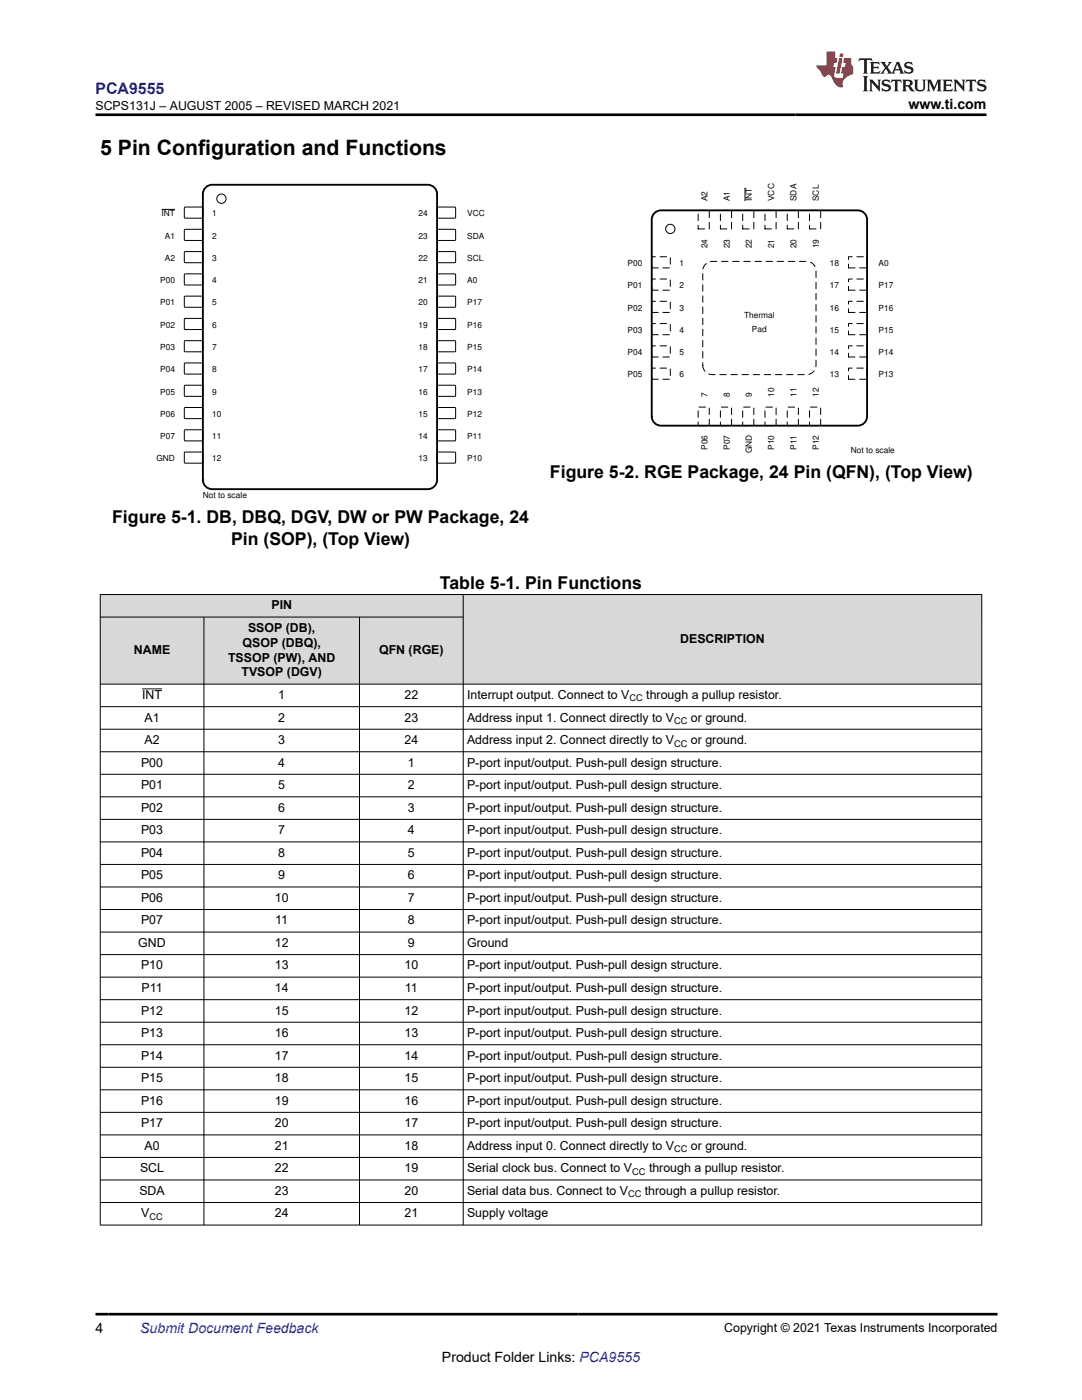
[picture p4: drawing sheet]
<svg xmlns="http://www.w3.org/2000/svg" width="216mm" height="279mm" viewBox="0 0 216 279" stroke-linecap="round" stroke-linejoin="round" font-family="sans-serif">
<defs><g id="words">
<text font-size="4.2" x="20" y="30.9">5 Pin Configuration and Functions</text>
<g font-size="3.5">
<text x="109.7" y="95.5">Figure 5-2. RGE Package, 24 Pin (QFN), (Top View)</text>
<text x="22.4" y="104.4">Figure 5-1. DB, DBQ, DGV, DW or PW Package, 24</text>
<text x="46.1" y="108.7">Pin (SOP), (Top View)</text>
<text x="87.8" y="117.5">Table 5-1. Pin Functions</text>
</g>
<text font-size="3.2" fill="#00f" x="19" y="18.7">PCA9555</text>
<g font-size="2.8">
<text x="181.3" y="21.8">www.ti.com</text>
<text x="19" y="266.1">4</text>
<text x="88.2" y="271.7">Product Folder Links: PCA9555</text>
</g>
<text font-size="2.8" fill="#00f" x="28" y="266.1">Submit Document Feedback</text>
<g font-size="2.5">
<text x="19" y="21.9">SCPS131J – AUGUST 2005 – REVISED MARCH 2021</text>
<text x="54.2" y="121.6">PIN</text>
<text x="26.7" y="130.6">NAME</text>
<text x="48.4" y="129.1">QSOP (DBQ),</text>
<text x="49.5" y="126.1">SSOP (DB),</text>
<text x="75.6" y="130.6">QFN (RGE)</text>
<text x="135.7" y="128.3">DESCRIPTION</text>
<text x="45.5" y="132">TSSOP (PW), AND</text>
<text x="48.2" y="135">TVSOP (DGV)</text>
<text x="28.4" y="139.5">INT</text>
<text x="28.8" y="144">A1</text>
<text x="55.5" y="139.5">1</text>
<text x="55.5" y="144">2</text>
<text x="80.7" y="139.5">22</text>
<text x="80.7" y="144">23</text>
<text x="93.2" y="139.5">Interrupt output. Connect to V</text>
<text x="93.2" y="144">Address input 1. Connect directly to V</text>
<text x="129" y="139.5">through a pullup resistor.</text>
<text x="137.9" y="144">or ground.</text>
<text x="28.8" y="148.5">A2</text>
<text x="55.5" y="148.5">3</text>
<text x="80.7" y="148.5">24</text>
<text x="93.2" y="148.5">Address input 2. Connect directly to V</text>
<text x="137.9" y="148.5">or ground.</text>
<text x="28.2" y="153">P00</text>
<text x="55.5" y="153">4</text>
<text x="81.4" y="153">1</text>
<text x="93.2" y="153">P-port input/output. Push-pull design structure.</text>
<text x="28.2" y="157.5">P01</text>
<text x="28.2" y="162">P02</text>
<text x="55.5" y="157.5">5</text>
<text x="55.5" y="162">6</text>
<text x="81.4" y="157.5">2</text>
<text x="81.4" y="162">3</text>
<text x="93.2" y="157.5">P-port input/output. Push-pull design structure.</text>
<text x="93.2" y="162">P-port input/output. Push-pull design structure.</text>
<text x="28.2" y="166.5">P03</text>
<text x="55.5" y="166.5">7</text>
<text x="81.4" y="166.5">4</text>
<text x="93.2" y="166.5">P-port input/output. Push-pull design structure.</text>
<text x="28.2" y="171">P04</text>
<text x="55.5" y="171">8</text>
<text x="81.4" y="171">5</text>
<text x="93.2" y="171">P-port input/output. Push-pull design structure.</text>
<text x="28.2" y="175.5">P05</text>
<text x="28.2" y="180">P06</text>
<text x="54.8" y="180">10</text>
<text x="55.5" y="175.5">9</text>
<text x="81.4" y="175.5">6</text>
<text x="81.4" y="180">7</text>
<text x="93.2" y="175.5">P-port input/output. Push-pull design structure.</text>
<text x="93.2" y="180">P-port input/output. Push-pull design structure.</text>
<text x="28.2" y="184.5">P07</text>
<text x="54.9" y="184.5">11</text>
<text x="81.4" y="184.5">8</text>
<text x="93.2" y="184.5">P-port input/output. Push-pull design structure.</text>
<text x="27.6" y="189">GND</text>
<text x="54.8" y="189">12</text>
<text x="81.4" y="189">9</text>
<text x="93.2" y="189">Ground</text>
<text x="28.2" y="193.5">P10</text>
<text x="28.2" y="198">P11</text>
<text x="54.8" y="198">14</text>
<text x="54.8" y="193.5">13</text>
<text x="80.7" y="193.5">10</text>
<text x="80.8" y="198">11</text>
<text x="93.2" y="193.5">P-port input/output. Push-pull design structure.</text>
<text x="93.2" y="198">P-port input/output. Push-pull design structure.</text>
<text x="28.2" y="202.5">P12</text>
<text x="54.8" y="202.5">15</text>
<text x="80.7" y="202.5">12</text>
<text x="93.2" y="202.5">P-port input/output. Push-pull design structure.</text>
<text x="28.2" y="207">P13</text>
<text x="54.8" y="207">16</text>
<text x="80.7" y="207">13</text>
<text x="93.2" y="207">P-port input/output. Push-pull design structure.</text>
<text x="28.2" y="211.5">P14</text>
<text x="28.2" y="216">P15</text>
<text x="54.8" y="211.5">17</text>
<text x="54.8" y="216">18</text>
<text x="80.7" y="211.5">14</text>
<text x="80.7" y="216">15</text>
<text x="93.2" y="211.5">P-port input/output. Push-pull design structure.</text>
<text x="93.2" y="216">P-port input/output. Push-pull design structure.</text>
<text x="28.2" y="220.5">P16</text>
<text x="54.8" y="220.5">19</text>
<text x="80.7" y="220.5">16</text>
<text x="93.2" y="220.5">P-port input/output. Push-pull design structure.</text>
<text x="28.2" y="225">P17</text>
<text x="54.8" y="225">20</text>
<text x="80.7" y="225">17</text>
<text x="93.2" y="225">P-port input/output. Push-pull design structure.</text>
<text x="27.9" y="234">SCL</text>
<text x="28.8" y="229.5">A0</text>
<text x="54.8" y="229.5">21</text>
<text x="54.8" y="234">22</text>
<text x="80.7" y="229.5">18</text>
<text x="80.7" y="234">19</text>
<text x="93.2" y="229.5">Address input 0. Connect directly to V</text>
<text x="93.2" y="234">Serial clock bus. Connect to V</text>
<text x="129.5" y="234">through a pullup resistor.</text>
<text x="137.9" y="229.5">or ground.</text>
<text x="27.8" y="238.5">SDA</text>
<text x="54.8" y="238.5">23</text>
<text x="80.7" y="238.5">20</text>
<text x="93.2" y="238.5">Serial data bus. Connect to V</text>
<text x="128.7" y="238.5">through a pullup resistor.</text>
<text x="28.2" y="242.9">V</text>
<text x="54.8" y="242.9">24</text>
<text x="80.7" y="242.9">21</text>
<text x="93.2" y="242.9">Supply voltage</text>
<text x="144.5" y="265.8">Copyright © 2021 Texas Instruments Incorporated</text>
</g>
<g font-size="1.9">
<text x="125.6" y="140">CC</text>
<text x="134.5" y="149">CC</text>
<text x="134.5" y="144.5">CC</text>
<text x="134.5" y="229.9">CC</text>
<text x="125.3" y="238.9">CC</text>
<text x="126.1" y="234.4">CC</text>
<text x="29.8" y="243.4">CC</text>
</g>
<g font-size="1.7">
<text x="141.2" y="40.1" transform="rotate(-90 141.2 40.1)">A2</text>
<text x="145.6" y="40.1" transform="rotate(-90 145.6 40.1)">A1</text>
<text x="150" y="40.1" transform="rotate(-90 150 40.1)">INT</text>
<text x="154.5" y="40.1" transform="rotate(-90 154.5 40.1)">VCC</text>
<text x="158.9" y="40.1" transform="rotate(-90 158.9 40.1)">SDA</text>
<text x="163.4" y="40.1" transform="rotate(-90 163.4 40.1)">SCL</text>
<text x="32.2" y="43.2">INT</text>
<text x="32.9" y="47.6">A1</text>
<text x="42.3" y="43.2">1</text>
<text x="42.3" y="47.6">2</text>
<text x="83.5" y="43.2">24</text>
<text x="83.5" y="47.6">23</text>
<text x="93.2" y="43.2">VCC</text>
<text x="93.2" y="47.6">SDA</text>
<text x="32.9" y="52.1">A2</text>
<text x="42.3" y="52.1">3</text>
<text x="83.5" y="52.1">22</text>
<text x="93.2" y="52.1">SCL</text>
<text x="125.2" y="53.1">P00</text>
<text x="135.6" y="53.1">1</text>
<text x="141.2" y="49.6" transform="rotate(-90 141.2 49.6)">24</text>
<text x="145.6" y="49.6" transform="rotate(-90 145.6 49.6)">23</text>
<text x="150" y="49.6" transform="rotate(-90 150 49.6)">22</text>
<text x="154.5" y="49.6" transform="rotate(-90 154.5 49.6)">21</text>
<text x="158.9" y="49.6" transform="rotate(-90 158.9 49.6)">20</text>
<text x="163.4" y="49.6" transform="rotate(-90 163.4 49.6)">19</text>
<text x="165.6" y="53.1">18</text>
<text x="175.3" y="53.1">A0</text>
<text x="32" y="56.5">P00</text>
<text x="42.3" y="56.5">4</text>
<text x="83.5" y="56.5">21</text>
<text x="93.2" y="56.5">A0</text>
<text x="125.2" y="57.5">P01</text>
<text x="135.6" y="57.5">2</text>
<text x="165.6" y="57.5">17</text>
<text x="175.3" y="57.5">P17</text>
<text x="32" y="61">P01</text>
<text x="32" y="65.4">P02</text>
<text x="42.3" y="61">5</text>
<text x="42.3" y="65.4">6</text>
<text x="83.5" y="61">20</text>
<text x="83.5" y="65.4">19</text>
<text x="93.2" y="61">P17</text>
<text x="93.2" y="65.4">P16</text>
<text x="125.2" y="62">P02</text>
<text x="135.6" y="62">3</text>
<text x="148.5" y="63.5">Thermal</text>
<text x="165.6" y="62">16</text>
<text x="175.3" y="62">P16</text>
<text x="32" y="69.8">P03</text>
<text x="42.3" y="69.8">7</text>
<text x="83.5" y="69.8">18</text>
<text x="93.2" y="69.8">P15</text>
<text x="125.2" y="66.4">P03</text>
<text x="125.2" y="70.9">P04</text>
<text x="135.6" y="66.4">4</text>
<text x="135.6" y="70.9">5</text>
<text x="150" y="66.2">Pad</text>
<text x="165.6" y="66.4">15</text>
<text x="165.6" y="70.9">14</text>
<text x="175.3" y="66.4">P15</text>
<text x="175.3" y="70.9">P14</text>
<text x="32" y="74.3">P04</text>
<text x="42.3" y="74.3">8</text>
<text x="83.5" y="74.3">17</text>
<text x="93.2" y="74.3">P14</text>
<text x="125.2" y="75.3">P05</text>
<text x="135.6" y="75.3">6</text>
<text x="165.6" y="75.3">13</text>
<text x="175.3" y="75.3">P13</text>
<text x="32" y="78.7">P05</text>
<text x="32" y="83.2">P06</text>
<text x="42.3" y="78.7">9</text>
<text x="42.3" y="83.2">10</text>
<text x="83.5" y="78.7">16</text>
<text x="83.5" y="83.2">15</text>
<text x="93.2" y="78.7">P13</text>
<text x="93.2" y="83.2">P12</text>
<text x="141.2" y="79.2" transform="rotate(-90 141.2 79.2)">7</text>
<text x="145.6" y="79.2" transform="rotate(-90 145.6 79.2)">8</text>
<text x="150" y="79.2" transform="rotate(-90 150 79.2)">9</text>
<text x="154.5" y="79.2" transform="rotate(-90 154.5 79.2)">10</text>
<text x="158.9" y="79.2" transform="rotate(-90 158.9 79.2)">11</text>
<text x="163.4" y="79.2" transform="rotate(-90 163.4 79.2)">12</text>
<text x="32" y="87.6">P07</text>
<text x="42.3" y="87.6">11</text>
<text x="83.5" y="87.6">14</text>
<text x="93.2" y="87.6">P11</text>
<text x="141.2" y="89.8" transform="rotate(-90 141.2 89.8)">P06</text>
<text x="145.6" y="89.8" transform="rotate(-90 145.6 89.8)">P07</text>
<text x="154.5" y="89.8" transform="rotate(-90 154.5 89.8)">P10</text>
<text x="158.9" y="89.8" transform="rotate(-90 158.9 89.8)">P11</text>
<text x="163.4" y="89.8" transform="rotate(-90 163.4 89.8)">P12</text>
<text x="31.2" y="92.1">GND</text>
<text x="42.3" y="92.1">12</text>
<text x="83.5" y="92.1">13</text>
<text x="93.2" y="92.1">P10</text>
<text x="150" y="90.5" transform="rotate(-90 150 90.5)">GND</text>
<text x="169.8" y="90.5">Not to scale</text>
<text x="40.5" y="99.5">Not to scale</text>
</g>
</g></defs>
<path d="M32.2 41.8h2.7M36.8 41.4h3.6v2.1h-3.6z" fill="none" stroke="#000" stroke-width=".2"/>
<path d="M87.3 41.4h3.6v2.1h-3.6z" fill-rule="evenodd" fill="#fff"/>
<path d="M87.3 41.4h3.6v2.1h-3.6z" fill="none" stroke="#000" stroke-width=".2"/>
<path d="M36.8 45.8h3.6v2.1h-3.6z" fill-rule="evenodd" fill="#fff"/>
<path d="M36.8 45.8h3.6v2.1h-3.6z" fill="none" stroke="#000" stroke-width=".2"/>
<path d="M87.3 45.8h3.6v2.1h-3.6z" fill-rule="evenodd" fill="#fff"/>
<path d="M87.3 45.8h3.6v2.1h-3.6z" fill="none" stroke="#000" stroke-width=".2"/>
<path d="M36.8 50.3h3.6v2.1h-3.6z" fill-rule="evenodd" fill="#fff"/>
<path d="M36.8 50.3h3.6v2.1h-3.6z" fill="none" stroke="#000" stroke-width=".2"/>
<path d="M87.3 50.3h3.6v2.1h-3.6z" fill-rule="evenodd" fill="#fff"/>
<path d="M87.3 50.3h3.6v2.1h-3.6z" fill="none" stroke="#000" stroke-width=".2"/>
<path d="M36.8 54.7h3.6v2.1h-3.6z" fill-rule="evenodd" fill="#fff"/>
<path d="M36.8 54.7h3.6v2.1h-3.6z" fill="none" stroke="#000" stroke-width=".2"/>
<path d="M87.3 54.7h3.6v2.1h-3.6z" fill-rule="evenodd" fill="#fff"/>
<path d="M87.3 54.7h3.6v2.1h-3.6z" fill="none" stroke="#000" stroke-width=".2"/>
<path d="M36.8 59.2h3.6v2.1h-3.6z" fill-rule="evenodd" fill="#fff"/>
<path d="M36.8 59.2h3.6v2.1h-3.6z" fill="none" stroke="#000" stroke-width=".2"/>
<path d="M87.3 59.2h3.6v2.1h-3.6z" fill-rule="evenodd" fill="#fff"/>
<path d="M87.3 59.2h3.6v2.1h-3.6z" fill="none" stroke="#000" stroke-width=".2"/>
<path d="M36.8 63.6h3.6v2.1h-3.6z" fill-rule="evenodd" fill="#fff"/>
<path d="M36.8 63.6h3.6v2.1h-3.6z" fill="none" stroke="#000" stroke-width=".2"/>
<path d="M87.3 63.6h3.6v2.1h-3.6z" fill-rule="evenodd" fill="#fff"/>
<path d="M87.3 63.6h3.6v2.1h-3.6z" fill="none" stroke="#000" stroke-width=".2"/>
<path d="M36.8 68h3.6v2.2h-3.6z" fill-rule="evenodd" fill="#fff"/>
<path d="M36.8 68h3.6v2.2h-3.6z" fill="none" stroke="#000" stroke-width=".2"/>
<path d="M87.3 68h3.6v2.2h-3.6z" fill-rule="evenodd" fill="#fff"/>
<path d="M87.3 68h3.6v2.2h-3.6z" fill="none" stroke="#000" stroke-width=".2"/>
<path d="M36.8 72.5h3.6v2.1h-3.6z" fill-rule="evenodd" fill="#fff"/>
<path d="M36.8 72.5h3.6v2.1h-3.6z" fill="none" stroke="#000" stroke-width=".2"/>
<path d="M87.3 72.5h3.6v2.1h-3.6z" fill-rule="evenodd" fill="#fff"/>
<path d="M87.3 72.5h3.6v2.1h-3.6z" fill="none" stroke="#000" stroke-width=".2"/>
<path d="M36.8 76.9h3.6v2.1h-3.6z" fill-rule="evenodd" fill="#fff"/>
<path d="M36.8 76.9h3.6v2.1h-3.6z" fill="none" stroke="#000" stroke-width=".2"/>
<path d="M87.3 76.9h3.6v2.1h-3.6z" fill-rule="evenodd" fill="#fff"/>
<path d="M87.3 76.9h3.6v2.1h-3.6z" fill="none" stroke="#000" stroke-width=".2"/>
<path d="M36.8 81.4h3.6v2.1h-3.6z" fill-rule="evenodd" fill="#fff"/>
<path d="M36.8 81.4h3.6v2.1h-3.6z" fill="none" stroke="#000" stroke-width=".2"/>
<path d="M87.3 81.4h3.6v2.1h-3.6z" fill-rule="evenodd" fill="#fff"/>
<path d="M87.3 81.4h3.6v2.1h-3.6z" fill="none" stroke="#000" stroke-width=".2"/>
<path d="M36.8 85.8h3.6v2.1h-3.6z" fill-rule="evenodd" fill="#fff"/>
<path d="M36.8 85.8h3.6v2.1h-3.6z" fill="none" stroke="#000" stroke-width=".2"/>
<path d="M87.3 85.8h3.6v2.1h-3.6z" fill-rule="evenodd" fill="#fff"/>
<path d="M87.3 85.8h3.6v2.1h-3.6z" fill="none" stroke="#000" stroke-width=".2"/>
<path d="M36.8 90.3h3.6v2.1h-3.6z" fill-rule="evenodd" fill="#fff"/>
<path d="M36.8 90.3h3.6v2.1h-3.6z" fill="none" stroke="#000" stroke-width=".2"/>
<path d="M87.3 90.3h3.6v2.1h-3.6z" fill-rule="evenodd" fill="#fff"/>
<g fill="none" stroke="#000" stroke-width=".2">
<path d="M87.3 90.3h3.6v2.1h-3.6z"/>
<circle cx="44.2" cy="39.7" r=".93"/>
</g>
<path d="M41 37.4l.8-.5h.5h43.1a1.85 1.85 0 0 1 1.8 1.8v57.1a1.85 1.85 0 0 1-1.8 1.8h-43.1a1.85 1.85 0 0 1-1.8-1.8v-57.1v-.5z" fill="none" stroke="#000" stroke-width=".37"/>
<path d="M139.3 42h2.2v3.7h-2.2z" fill-rule="evenodd" fill="#fff"/>
<path d="M139.3 42h2.2v3.7h-2.2z" fill="none" stroke="#000" stroke-width=".2" stroke-dasharray="1.3 .9"/>
<path d="M139.3 81.2h2.2v3.7h-2.2z" fill-rule="evenodd" fill="#fff"/>
<path d="M139.3 81.2h2.2v3.7h-2.2z" fill="none" stroke="#000" stroke-width=".2" stroke-dasharray="1.3 .9"/>
<path d="M130 51.2h3.7v2.3h-3.7z" fill-rule="evenodd" fill="#fff"/>
<path d="M130 51.2h3.7v2.3h-3.7z" fill="none" stroke="#000" stroke-width=".2" stroke-dasharray="1.3 .9"/>
<path d="M169.3 51.2h3.7v2.3h-3.7z" fill-rule="evenodd" fill="#fff"/>
<path d="M169.3 51.2h3.7v2.3h-3.7z" fill="none" stroke="#000" stroke-width=".2" stroke-dasharray="1.3 .9"/>
<path d="M143.8 42h2.2v3.7h-2.2z" fill-rule="evenodd" fill="#fff"/>
<path d="M143.8 42h2.2v3.7h-2.2z" fill="none" stroke="#000" stroke-width=".2" stroke-dasharray="1.3 .9"/>
<path d="M143.8 81.2h2.2v3.7h-2.2z" fill-rule="evenodd" fill="#fff"/>
<path d="M143.8 81.2h2.2v3.7h-2.2z" fill="none" stroke="#000" stroke-width=".2" stroke-dasharray="1.3 .9"/>
<path d="M130 55.7h3.7v2.2h-3.7z" fill-rule="evenodd" fill="#fff"/>
<path d="M130 55.7h3.7v2.2h-3.7z" fill="none" stroke="#000" stroke-width=".2" stroke-dasharray="1.3 .9"/>
<path d="M169.3 55.7h3.7v2.2h-3.7z" fill-rule="evenodd" fill="#fff"/>
<path d="M169.3 55.7h3.7v2.2h-3.7z" fill="none" stroke="#000" stroke-width=".2" stroke-dasharray="1.3 .9"/>
<path d="M148.2 42h2.2v3.7h-2.2z" fill-rule="evenodd" fill="#fff"/>
<path d="M148.2 42h2.2v3.7h-2.2z" fill="none" stroke="#000" stroke-width=".2" stroke-dasharray="1.3 .9"/>
<path d="M148.7 37.4v2.7" fill="none" stroke="#000" stroke-width=".2"/>
<path d="M148.2 81.2h2.2v3.7h-2.2z" fill-rule="evenodd" fill="#fff"/>
<path d="M148.2 81.2h2.2v3.7h-2.2z" fill="none" stroke="#000" stroke-width=".2" stroke-dasharray="1.3 .9"/>
<path d="M130 60.1h3.7v2.3h-3.7z" fill-rule="evenodd" fill="#fff"/>
<path d="M130 60.1h3.7v2.3h-3.7z" fill="none" stroke="#000" stroke-width=".2" stroke-dasharray="1.3 .9"/>
<path d="M169.3 60.1h3.7v2.3h-3.7z" fill-rule="evenodd" fill="#fff"/>
<path d="M169.3 60.1h3.7v2.3h-3.7z" fill="none" stroke="#000" stroke-width=".2" stroke-dasharray="1.3 .9"/>
<path d="M152.6 42h2.3v3.7h-2.3z" fill-rule="evenodd" fill="#fff"/>
<path d="M152.6 42h2.3v3.7h-2.3z" fill="none" stroke="#000" stroke-width=".2" stroke-dasharray="1.3 .9"/>
<path d="M152.6 81.2h2.3v3.7h-2.3z" fill-rule="evenodd" fill="#fff"/>
<path d="M152.6 81.2h2.3v3.7h-2.3z" fill="none" stroke="#000" stroke-width=".2" stroke-dasharray="1.3 .9"/>
<path d="M130 64.6h3.7v2.2h-3.7z" fill-rule="evenodd" fill="#fff"/>
<path d="M130 64.6h3.7v2.2h-3.7z" fill="none" stroke="#000" stroke-width=".2" stroke-dasharray="1.3 .9"/>
<path d="M169.3 64.6h3.7v2.2h-3.7z" fill-rule="evenodd" fill="#fff"/>
<path d="M169.3 64.6h3.7v2.2h-3.7z" fill="none" stroke="#000" stroke-width=".2" stroke-dasharray="1.3 .9"/>
<path d="M157.1 42h2.2v3.7h-2.2z" fill-rule="evenodd" fill="#fff"/>
<path d="M157.1 42h2.2v3.7h-2.2z" fill="none" stroke="#000" stroke-width=".2" stroke-dasharray="1.3 .9"/>
<path d="M157.1 81.2h2.2v3.7h-2.2z" fill-rule="evenodd" fill="#fff"/>
<path d="M157.1 81.2h2.2v3.7h-2.2z" fill="none" stroke="#000" stroke-width=".2" stroke-dasharray="1.3 .9"/>
<path d="M130 69h3.7v2.2h-3.7z" fill-rule="evenodd" fill="#fff"/>
<path d="M130 69h3.7v2.2h-3.7z" fill="none" stroke="#000" stroke-width=".2" stroke-dasharray="1.3 .9"/>
<path d="M169.3 69h3.7v2.2h-3.7z" fill-rule="evenodd" fill="#fff"/>
<path d="M169.3 69h3.7v2.2h-3.7z" fill="none" stroke="#000" stroke-width=".2" stroke-dasharray="1.3 .9"/>
<path d="M161.5 42h2.3v3.7h-2.3z" fill-rule="evenodd" fill="#fff"/>
<path d="M161.5 42h2.3v3.7h-2.3z" fill="none" stroke="#000" stroke-width=".2" stroke-dasharray="1.3 .9"/>
<path d="M161.5 81.2h2.3v3.7h-2.3z" fill-rule="evenodd" fill="#fff"/>
<path d="M161.5 81.2h2.3v3.7h-2.3z" fill="none" stroke="#000" stroke-width=".2" stroke-dasharray="1.3 .9"/>
<path d="M130 73.5h3.7v2.2h-3.7z" fill-rule="evenodd" fill="#fff"/>
<path d="M130 73.5h3.7v2.2h-3.7z" fill="none" stroke="#000" stroke-width=".2" stroke-dasharray="1.3 .9"/>
<path d="M169.3 73.5h3.7v2.2h-3.7z" fill-rule="evenodd" fill="#fff"/>
<path d="M169.3 73.5h3.7v2.2h-3.7z" fill="none" stroke="#000" stroke-width=".2" stroke-dasharray="1.3 .9"/>
<circle cx="133.7" cy="45.7" r=".93" fill="none" stroke="#000" stroke-width=".2"/>
<path d="M130.6 42.5l.8-.5h.5h39.3a1.86 1.86 0 0 1 1.8 1.8v39.3a1.85 1.85 0 0 1-1.8 1.8h-39.3a1.85 1.85 0 0 1-1.9-1.8v-39.3l.1-.5z" fill="none" stroke="#000" stroke-width=".37"/>
<path d="M140.8 52.7l.8-.5h.5h18.9a1.86 1.86 0 0 1 1.8 1.8v18.9a1.85 1.85 0 0 1-1.8 1.9h-18.9a1.85 1.85 0 0 1-1.9-1.9v-18.9l.1-.5z" fill-rule="evenodd" fill="#fff"/>
<path d="M140.8 52.7l.8-.5h.5h18.9a1.86 1.86 0 0 1 1.8 1.8v18.9a1.85 1.85 0 0 1-1.8 1.9h-18.9a1.85 1.85 0 0 1-1.9-1.9v-18.9l.1-.5z" fill="none" stroke="#000" stroke-width=".2" stroke-dasharray="1.3 .9"/>
<g fill="#d8d8d8">
<path d="M20 118.6h175.9v4.5h-175.9z" fill-rule="evenodd"/>
<path d="M20.1 118.7h72.3v4.4h-72.3z" fill-rule="evenodd"/>
<path d="M92.5 118.7h103.3v17.8h-103.3z" fill-rule="evenodd"/>
<path d="M20.1 123.2h20.5v13.3h-20.5z" fill-rule="evenodd"/>
<path d="M40.8 123.2h30.9v13.3h-30.9z" fill-rule="evenodd"/>
<path d="M71.8 123.2h20.6v13.3h-20.6z" fill-rule="evenodd"/>
</g>
<g fill="none" stroke="#000" stroke-width=".2">
<path d="M19.9 118.6h176.1M20 118.6v125.9M92.4 118.6v125.9M195.9 118.6v125.9M19.9 123.1h72.6M19.9 136.5h176.1M28.4 137.5h3.9M40.7 123.1v121.4M71.7 123.1v121.4M19.9 141h176.1M19.9 145.5h176.1M19.9 150h176.1"/>
<path d="M19.9 154.5h176.1M19.9 159h176.1M19.9 163.5h176.1M19.9 168h176.1M19.9 172.5h176.1M19.9 177h176.1M19.9 181.5h176.1M19.9 186h176.1M19.9 190.5h176.1M19.9 195h176.1M19.9 199.5h176.1M19.9 204h176.1"/>
<path d="M19.9 208.5h176.1M19.9 213h176.1M19.9 217.5h176.1M19.9 222h176.1M19.9 226.5h176.1M19.9 231h176.1M19.9 235.5h176.1M19.9 240h176.1M19.9 244.5h176.1"/>
</g>
<path d="M171.5 11.6l-.2 .6 .5-.2h.6v.1v2.2l-.2 .4h1l-.2-.4v-2.2v-.1h.5l.6 .2-.2-.6zM173.6 12.4l.2 .3v1.6l-.2 .4h1.9l.1-.6a1.08 1.08 0 0 1-1.3 .2v-.7h.6l.4 .2v-.7l-.4 .2h-.6v-.5l.2-.2a1 1 0 0 1 1 .3l-.1-.5zM175.7 12.4l.9 1.1-1 1.2h.9l-.2-.2 .5-.8 .4 .8-.2 .2h1.6l-.2-.2 .2-.5h.9l.1 .5-.1 .2h.9l-.2-.4-.8-1.9h-.5l-.9 2.1-.9-1.1 .9-1h-.8l.2 .2-.4 .6-.4-.6 .2-.2zM179 12.8l.4 1h-.7zM180.7 12.5a.65 .65 0 0 0-.2 .7 .65 .65 0 0 0 .6 .5l.6 .1 .1 .3a.79 .79 0 0 1-.7 .4 .79 .79 0 0 1-.7-.5l.1 .7 .2-.1a.93 .93 0 0 0 1.1 0 .93 .93 0 0 0 .4-.9 1.46 1.46 0 0 0-1.2-.6l-.1-.3a1.09 1.09 0 0 1 1.2 .2l-.2-.6-.1 .1-.5-.2zM172.2 15.2l.2 .4v2.2l-.2 .4h1l-.2-.4v-2.2l.2-.4zM173.4 15.9l.2 .4v1.5l-.2 .4h.8l-.3-.4 .1-1.3 1.6 1.8v-2l.2-.4h-.7l.1 .2 .1 1.1-1.2-1.3zM176.2 16a.65 .65 0 0 0-.2 .8 .65 .65 0 0 0 .6 .4l.6 .2 .1 .2a.79 .79 0 0 1-.7 .4 .79 .79 0 0 1-.7-.5l.1 .7 .2-.1a.93 .93 0 0 0 1.1 .1 .93 .93 0 0 0 .4-1 1.46 1.46 0 0 0-1.2-.5l-.1-.4a1.09 1.09 0 0 1 1.2 .2l-.1-.6-.2 .1-.5-.1zM177.9 15.9l-.1 .6a.63 .63 0 0 1 .8-.3v1.6l-.3 .4h1l-.2-.4v-1.6a.66 .66 0 0 1 .8 .3l-.1-.6zM180 15.9l.2 .4v1.5l-.2 .4h1l-.2-.2-.1-.7h.5l.1 .2a.79 .79 0 0 0 1.2 .6l-1-.9a.61 .61 0 0 0 .6-.6 .61 .61 0 0 0-.5-.7zM180.8 16.2h.1a.47 .47 0 0 1 .5 .1 .47 .47 0 0 1 .1 .5l-.1 .1-.7 .1zM182.3 15.9l.2 .2a2.27 2.27 0 0 0 .4 2 1.04 1.04 0 0 0 1.7-.7v-1.3l.2-.2h-.8l.2 .4v1.1a.6 .6 0 0 1-.6 .6 .6 .6 0 0 1-.6-.6v-1.1l.3-.4zM184.9 15.9l.2 .4v1.5l-.2 .4h.8l-.3-.4v-1.4l.9 1.9 .9-1.9v1.4l-.3 .4h1l-.2-.4v-1.5l.2-.4h-.8l-.7 1.5-.6-1.5zM188.1 15.9l.2 .4v1.5l-.2 .4h1.9l.1-.6a1.09 1.09 0 0 1-1.3 .2v-.7h.6l.4 .2v-.6l-.4 .2h-.6v-.6l.2-.1a1.01 1.01 0 0 1 1 .3l-.1-.6zM190.2 15.9l.3 .4v1.5l-.3 .4h.8l-.2-.4v-1.3l1.6 1.8v-2l.2-.4h-.7l.2 .2v1.1l-1.2-1.3zM192.8 15.9l-.1 .6a.63 .63 0 0 1 .8-.3v1.6l-.3 .4h1l-.2-.4v-1.6a.66 .66 0 0 1 .8 .3l-.1-.6zM195.2 16a.65 .65 0 0 0-.2 .8 .65 .65 0 0 0 .6 .4l.6 .2 .2 .2a.79 .79 0 0 1-.7 .4 .79 .79 0 0 1-.7-.5l.1 .7 .2-.1a.93 .93 0 0 0 1 .1 .93 .93 0 0 0 .5-1 1.46 1.46 0 0 0-1.3-.5v-.4a1.09 1.09 0 0 1 1.2 .2l-.2-.6-.2 .1-.5-.1z" fill="#231f20"/>
<path d="M164.9 10.3v2.7h-2l.1 .4 .8 1a.95 .95 0 0 0 1 .9 .59 .59 0 0 1 .5-.4 .59 .59 0 0 1 .5 .3l.4 .8a1.59 1.59 0 0 0 2.1 1.4 1.61 1.61 0 0 1 1-2.3l1-.3-.1-1.5a1.59 1.59 0 0 1-.3-1.7h-1.5l-.2 .9h.6l-.2 .9h-.5l-.2 .9v.3l.4 .1-.1 .9h-.7a.73 .73 0 0 1-1-.7l.3-1.5h-.5l.1-.9h.5l.2-.9h-.5v-1.3zM167.4 11.6l-.6 3.1h.7l.6-3.1zM167.6 10.7l-.1 .6h.7l.1-.6z" fill="#ed1c24"/>
<path d="M19 22.9h177.8M19 262.3h180" fill="none" stroke="#000" stroke-width=".53"/>
<use href="#words"/>
</svg>
